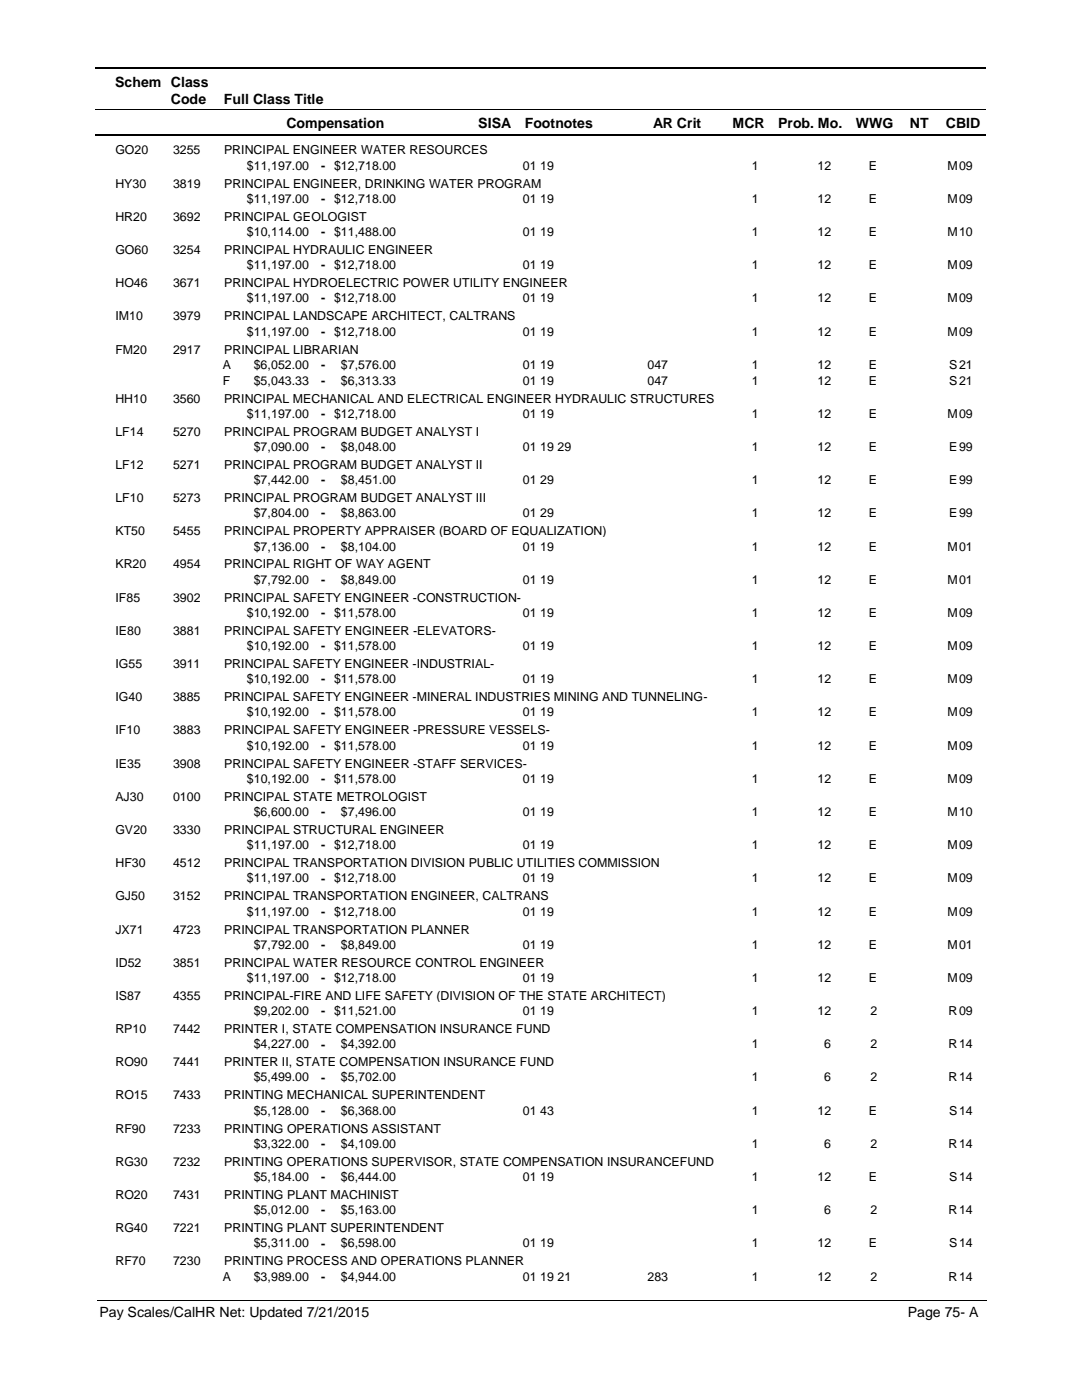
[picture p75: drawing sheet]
<svg xmlns="http://www.w3.org/2000/svg" width="216mm" height="279mm" viewBox="0 0 216 279" stroke-linecap="round" stroke-linejoin="round" font-family="sans-serif">
<defs><g id="words">
<g font-size="2.8">
<text x="23" y="17.3">Schem Class</text>
<text x="34.1" y="20.7">Code</text>
<text x="44.7" y="20.7">Full Class Title</text>
<text x="57.2" y="25.6">Compensation</text>
<text x="95.4" y="25.6">SISA</text>
<text x="104.7" y="25.6">Footnotes</text>
<text x="130.3" y="25.6">AR Crit</text>
<text x="146.2" y="25.6">MCR</text>
<text x="155.3" y="25.6">Prob. Mo.</text>
<text x="170.8" y="25.6">WWG</text>
<text x="181.5" y="25.6">NT</text>
<text x="188.7" y="25.6">CBID</text>
<text x="19.9" y="262.9">Pay Scales/CalHR Net: Updated 7/21/2015</text>
<text x="181.1" y="262.9">Page 75- A</text>
</g>
<g font-size="2.5">
<text x="23" y="30.8">GO20</text>
<text x="34.5" y="30.8">3255</text>
<text x="44.7" y="30.8">PRINCIPAL ENGINEER WATER RESOURCES</text>
<text x="49.3" y="33.9">$11,197.00</text>
<text x="64.1" y="33.9">- $12,718.00</text>
<text x="104.3" y="33.9">01 19</text>
<text x="150" y="33.9">1</text>
<text x="163.1" y="33.9">12</text>
<text x="173.4" y="33.9">E</text>
<text x="189.1" y="33.9">M</text>
<text x="191.4" y="33.9">09</text>
<text x="23" y="37.4">HY30</text>
<text x="34.5" y="37.4">3819</text>
<text x="44.7" y="37.4">PRINCIPAL ENGINEER, DRINKING WATER PROGRAM</text>
<text x="49.3" y="40.5">$11,197.00</text>
<text x="64.1" y="40.5">- $12,718.00</text>
<text x="104.3" y="40.5">01 19</text>
<text x="150" y="40.5">1</text>
<text x="163.1" y="40.5">12</text>
<text x="173.4" y="40.5">E</text>
<text x="189.1" y="40.5">M</text>
<text x="191.4" y="40.5">09</text>
<text x="23" y="44">HR20</text>
<text x="34.5" y="44">3692</text>
<text x="44.7" y="44">PRINCIPAL GEOLOGIST</text>
<text x="49.3" y="47.1">$10,114.00</text>
<text x="64.1" y="47.1">- $11,488.00</text>
<text x="104.3" y="47.1">01 19</text>
<text x="150" y="47.1">1</text>
<text x="163.1" y="47.1">12</text>
<text x="173.4" y="47.1">E</text>
<text x="189.1" y="47.1">M</text>
<text x="191.4" y="47.1">10</text>
<text x="23" y="50.7">GO60</text>
<text x="34.5" y="50.7">3254</text>
<text x="44.7" y="50.7">PRINCIPAL HYDRAULIC ENGINEER</text>
<text x="49.3" y="53.7">$11,197.00</text>
<text x="64.1" y="53.8">- $12,718.00</text>
<text x="104.3" y="53.7">01 19</text>
<text x="150" y="53.7">1</text>
<text x="163.1" y="53.7">12</text>
<text x="173.4" y="53.7">E</text>
<text x="189.1" y="53.7">M</text>
<text x="191.4" y="53.7">09</text>
<text x="23" y="57.3">HO46</text>
<text x="34.5" y="57.3">3671</text>
<text x="44.7" y="57.3">PRINCIPAL HYDROELECTRIC POWER UTILITY ENGINEER</text>
<text x="23" y="63.9">IM10</text>
<text x="34.5" y="63.9">3979</text>
<text x="44.7" y="63.9">PRINCIPAL LANDSCAPE ARCHITECT, CALTRANS</text>
<text x="49.3" y="60.3">$11,197.00</text>
<text x="64.1" y="60.4">- $12,718.00</text>
<text x="104.3" y="60.3">01 19</text>
<text x="150" y="60.3">1</text>
<text x="163.1" y="60.3">12</text>
<text x="173.4" y="60.3">E</text>
<text x="189.1" y="60.3">M</text>
<text x="191.4" y="60.3">09</text>
<text x="23" y="70.5">FM20</text>
<text x="34.5" y="70.5">2917</text>
<text x="44.7" y="70.5">PRINCIPAL LIBRARIAN</text>
<text x="49.3" y="67">$11,197.00</text>
<text x="64.1" y="67">- $12,718.00</text>
<text x="104.3" y="67">01 19</text>
<text x="150" y="67">1</text>
<text x="163.1" y="67">12</text>
<text x="173.4" y="67">E</text>
<text x="189.1" y="67">M</text>
<text x="191.4" y="67">09</text>
<text x="44.5" y="73.6">A</text>
<text x="44.5" y="76.8">F</text>
<text x="50.6" y="73.6">$6,052.00</text>
<text x="50.6" y="76.8">$5,043.33</text>
<text x="64.1" y="73.6">-</text>
<text x="64.1" y="76.8">-</text>
<text x="68" y="76.8">$6,313.33</text>
<text x="68" y="73.6">$7,576.00</text>
<text x="104.3" y="76.8">01 19</text>
<text x="104.3" y="73.6">01 19</text>
<text x="129.2" y="76.8">047</text>
<text x="129.2" y="73.6">047</text>
<text x="150" y="73.6">1</text>
<text x="150" y="76.8">1</text>
<text x="163.1" y="73.6">12</text>
<text x="163.1" y="76.8">12</text>
<text x="173.4" y="76.8">E</text>
<text x="173.4" y="73.6">E</text>
<text x="189.4" y="73.6">S</text>
<text x="189.4" y="76.8">S</text>
<text x="191.4" y="73.6">21</text>
<text x="191.4" y="76.8">21</text>
<text x="23" y="80.3">HH10</text>
<text x="34.5" y="80.3">3560</text>
<text x="44.7" y="80.3">PRINCIPAL MECHANICAL AND ELECTRICAL ENGINEER HYDRAULIC STRUCTURES</text>
<text x="49.3" y="83.4">$11,197.00</text>
<text x="64.1" y="83.4">- $12,718.00</text>
<text x="104.3" y="83.4">01 19</text>
<text x="150" y="83.4">1</text>
<text x="163.1" y="83.4">12</text>
<text x="173.4" y="83.4">E</text>
<text x="189.1" y="83.4">M</text>
<text x="191.4" y="83.4">09</text>
<text x="23" y="87">LF14</text>
<text x="34.5" y="87">5270</text>
<text x="44.7" y="87">PRINCIPAL PROGRAM BUDGET ANALYST I</text>
<text x="23" y="93.6">LF12</text>
<text x="34.5" y="93.6">5271</text>
<text x="44.7" y="93.6">PRINCIPAL PROGRAM BUDGET ANALYST II</text>
<text x="50.6" y="90">$7,090.00</text>
<text x="64.1" y="90">-</text>
<text x="68" y="90">$8,048.00</text>
<text x="104.3" y="90">01 19 29</text>
<text x="150" y="90">1</text>
<text x="163.1" y="90">12</text>
<text x="173.4" y="90">E</text>
<text x="189.4" y="90">E</text>
<text x="191.4" y="90">99</text>
<text x="23" y="100.2">LF10</text>
<text x="34.5" y="100.2">5273</text>
<text x="44.7" y="100.2">PRINCIPAL PROGRAM BUDGET ANALYST III</text>
<text x="50.6" y="96.6">$7,442.00</text>
<text x="64.1" y="96.7">-</text>
<text x="68" y="96.6">$8,451.00</text>
<text x="104.3" y="96.6">01 29</text>
<text x="150" y="96.6">1</text>
<text x="163.1" y="96.6">12</text>
<text x="173.4" y="96.6">E</text>
<text x="189.4" y="96.6">E</text>
<text x="191.4" y="96.6">99</text>
<text x="23" y="106.8">KT50</text>
<text x="34.5" y="106.8">5455</text>
<text x="44.7" y="106.8">PRINCIPAL PROPERTY APPRAISER (BOARD OF EQUALIZATION)</text>
<text x="50.6" y="103.3">$7,804.00</text>
<text x="64.1" y="103.3">-</text>
<text x="68" y="103.3">$8,863.00</text>
<text x="104.3" y="103.3">01 29</text>
<text x="150" y="103.3">1</text>
<text x="163.1" y="103.3">12</text>
<text x="173.4" y="103.3">E</text>
<text x="189.4" y="103.3">E</text>
<text x="191.4" y="103.3">99</text>
<text x="23" y="113.5">KR20</text>
<text x="34.5" y="113.5">4954</text>
<text x="44.7" y="113.5">PRINCIPAL RIGHT OF WAY AGENT</text>
<text x="50.6" y="109.9">$7,136.00</text>
<text x="64.1" y="109.9">-</text>
<text x="68" y="109.9">$8,104.00</text>
<text x="104.3" y="109.9">01 19</text>
<text x="150" y="109.9">1</text>
<text x="163.1" y="109.9">12</text>
<text x="173.4" y="109.9">E</text>
<text x="189.1" y="109.9">M</text>
<text x="191.4" y="109.9">01</text>
<text x="50.6" y="116.5">$7,792.00</text>
<text x="64.1" y="116.5">-</text>
<text x="68" y="116.5">$8,849.00</text>
<text x="104.3" y="116.5">01 19</text>
<text x="150" y="116.5">1</text>
<text x="163.1" y="116.5">12</text>
<text x="173.4" y="116.5">E</text>
<text x="189.1" y="116.5">M</text>
<text x="191.4" y="116.5">01</text>
<text x="23" y="120.1">IF85</text>
<text x="34.5" y="120.1">3902</text>
<text x="44.7" y="120.1">PRINCIPAL SAFETY ENGINEER -CONSTRUCTION-</text>
<text x="49.3" y="123.1">$10,192.00</text>
<text x="64.1" y="123.1">- $11,578.00</text>
<text x="104.3" y="123.1">01 19</text>
<text x="150" y="123.1">1</text>
<text x="163.1" y="123.1">12</text>
<text x="173.4" y="123.1">E</text>
<text x="189.1" y="123.1">M</text>
<text x="191.4" y="123.1">09</text>
<text x="23" y="126.7">IE80</text>
<text x="34.5" y="126.7">3881</text>
<text x="44.7" y="126.7">PRINCIPAL SAFETY ENGINEER -ELEVATORS-</text>
<text x="49.3" y="129.8">$10,192.00</text>
<text x="64.1" y="129.8">- $11,578.00</text>
<text x="104.3" y="129.8">01 19</text>
<text x="150" y="129.8">1</text>
<text x="163.1" y="129.8">12</text>
<text x="173.4" y="129.8">E</text>
<text x="189.1" y="129.8">M</text>
<text x="191.4" y="129.8">09</text>
<text x="23" y="133.3">IG55</text>
<text x="34.5" y="133.3">3911</text>
<text x="44.7" y="133.3">PRINCIPAL SAFETY ENGINEER -INDUSTRIAL-</text>
<text x="49.3" y="136.4">$10,192.00</text>
<text x="64.1" y="136.4">- $11,578.00</text>
<text x="104.3" y="136.4">01 19</text>
<text x="150" y="136.4">1</text>
<text x="163.1" y="136.4">12</text>
<text x="173.4" y="136.4">E</text>
<text x="189.1" y="136.4">M</text>
<text x="191.4" y="136.4">09</text>
<text x="23" y="140">IG40</text>
<text x="34.5" y="140">3885</text>
<text x="44.7" y="140">PRINCIPAL SAFETY ENGINEER -MINERAL INDUSTRIES MINING AND TUNNELING-</text>
<text x="49.3" y="143">$10,192.00</text>
<text x="64.1" y="143">- $11,578.00</text>
<text x="104.3" y="143">01 19</text>
<text x="150" y="143">1</text>
<text x="163.1" y="143">12</text>
<text x="173.4" y="143">E</text>
<text x="189.1" y="143">M</text>
<text x="191.4" y="143">09</text>
<text x="23" y="146.6">IF10</text>
<text x="34.5" y="146.6">3883</text>
<text x="44.7" y="146.6">PRINCIPAL SAFETY ENGINEER -PRESSURE VESSELS-</text>
<text x="49.3" y="149.6">$10,192.00</text>
<text x="64.1" y="149.6">- $11,578.00</text>
<text x="104.3" y="149.6">01 19</text>
<text x="150" y="149.6">1</text>
<text x="163.1" y="149.6">12</text>
<text x="173.4" y="149.6">E</text>
<text x="189.1" y="149.6">M</text>
<text x="191.4" y="149.6">09</text>
<text x="23" y="153.2">IE35</text>
<text x="34.5" y="153.2">3908</text>
<text x="44.7" y="153.2">PRINCIPAL SAFETY ENGINEER -STAFF SERVICES-</text>
<text x="23" y="159.8">AJ30</text>
<text x="34.5" y="159.8">0100</text>
<text x="44.7" y="159.8">PRINCIPAL STATE METROLOGIST</text>
<text x="49.3" y="156.2">$10,192.00</text>
<text x="64.1" y="156.3">- $11,578.00</text>
<text x="104.3" y="156.2">01 19</text>
<text x="150" y="156.2">1</text>
<text x="163.1" y="156.2">12</text>
<text x="173.4" y="156.2">E</text>
<text x="189.1" y="156.2">M</text>
<text x="191.4" y="156.2">09</text>
<text x="23" y="166.4">GV20</text>
<text x="34.5" y="166.4">3330</text>
<text x="44.7" y="166.4">PRINCIPAL STRUCTURAL ENGINEER</text>
<text x="50.6" y="162.9">$6,600.00</text>
<text x="64.1" y="162.9">-</text>
<text x="68" y="162.9">$7,496.00</text>
<text x="104.3" y="162.9">01 19</text>
<text x="150" y="162.9">1</text>
<text x="163.1" y="162.9">12</text>
<text x="173.4" y="162.9">E</text>
<text x="189.1" y="162.9">M</text>
<text x="191.4" y="162.9">10</text>
<text x="23" y="173.1">HF30</text>
<text x="34.5" y="173.1">4512</text>
<text x="44.7" y="173.1">PRINCIPAL TRANSPORTATION DIVISION PUBLIC UTILITIES COMMISSION</text>
<text x="49.3" y="169.5">$11,197.00</text>
<text x="64.1" y="169.5">- $12,718.00</text>
<text x="104.3" y="169.5">01 19</text>
<text x="150" y="169.5">1</text>
<text x="163.1" y="169.5">12</text>
<text x="173.4" y="169.5">E</text>
<text x="189.1" y="169.5">M</text>
<text x="191.4" y="169.5">09</text>
<text x="23" y="179.7">GJ50</text>
<text x="34.5" y="179.7">3152</text>
<text x="44.7" y="179.7">PRINCIPAL TRANSPORTATION ENGINEER, CALTRANS</text>
<text x="49.3" y="176.1">$11,197.00</text>
<text x="64.1" y="176.1">- $12,718.00</text>
<text x="104.3" y="176.1">01 19</text>
<text x="150" y="176.1">1</text>
<text x="163.1" y="176.1">12</text>
<text x="173.4" y="176.1">E</text>
<text x="189.1" y="176.1">M</text>
<text x="191.4" y="176.1">09</text>
<text x="49.3" y="182.7">$11,197.00</text>
<text x="64.1" y="182.8">- $12,718.00</text>
<text x="104.3" y="182.7">01 19</text>
<text x="150" y="182.7">1</text>
<text x="163.1" y="182.7">12</text>
<text x="173.4" y="182.7">E</text>
<text x="189.1" y="182.7">M</text>
<text x="191.4" y="182.7">09</text>
<text x="23" y="186.3">JX71</text>
<text x="34.5" y="186.3">4723</text>
<text x="44.7" y="186.3">PRINCIPAL TRANSPORTATION PLANNER</text>
<text x="50.6" y="189.4">$7,792.00</text>
<text x="64.1" y="189.4">-</text>
<text x="68" y="189.4">$8,849.00</text>
<text x="104.3" y="189.4">01 19</text>
<text x="150" y="189.4">1</text>
<text x="163.1" y="189.4">12</text>
<text x="173.4" y="189.4">E</text>
<text x="189.1" y="189.4">M</text>
<text x="191.4" y="189.4">01</text>
<text x="23" y="192.9">ID52</text>
<text x="34.5" y="192.9">3851</text>
<text x="44.7" y="192.9">PRINCIPAL WATER RESOURCE CONTROL ENGINEER</text>
<text x="49.3" y="196">$11,197.00</text>
<text x="64.1" y="196">- $12,718.00</text>
<text x="104.3" y="196">01 19</text>
<text x="150" y="196">1</text>
<text x="163.1" y="196">12</text>
<text x="173.4" y="196">E</text>
<text x="189.1" y="196">M</text>
<text x="191.4" y="196">09</text>
<text x="23" y="199.6">IS87</text>
<text x="34.5" y="199.6">4355</text>
<text x="44.7" y="199.6">PRINCIPAL-FIRE AND LIFE SAFETY (DIVISION OF THE STATE ARCHITECT)</text>
<text x="50.6" y="202.6">$9,202.00</text>
<text x="64.1" y="202.6">- $11,521.00</text>
<text x="104.3" y="202.6">01 19</text>
<text x="150" y="202.6">1</text>
<text x="163.1" y="202.6">12</text>
<text x="173.7" y="202.6">2</text>
<text x="189.3" y="202.6">R</text>
<text x="191.4" y="202.6">09</text>
<text x="23" y="206.2">RP10</text>
<text x="34.5" y="206.2">7442</text>
<text x="44.7" y="206.2">PRINTER I, STATE COMPENSATION INSURANCE FUND</text>
<text x="50.6" y="209.2">$4,227.00</text>
<text x="64.1" y="209.3">-</text>
<text x="68" y="209.2">$4,392.00</text>
<text x="150" y="209.2">1</text>
<text x="164.5" y="209.2">6</text>
<text x="173.7" y="209.2">2</text>
<text x="189.3" y="209.2">R</text>
<text x="191.4" y="209.2">14</text>
<text x="23" y="212.8">RO90</text>
<text x="34.5" y="212.8">7441</text>
<text x="44.7" y="212.8">PRINTER II, STATE COMPENSATION INSURANCE FUND</text>
<text x="50.6" y="215.8">$5,499.00</text>
<text x="64.1" y="215.9">-</text>
<text x="68" y="215.8">$5,702.00</text>
<text x="150" y="215.8">1</text>
<text x="164.5" y="215.8">6</text>
<text x="173.7" y="215.8">2</text>
<text x="189.3" y="215.8">R</text>
<text x="191.4" y="215.8">14</text>
<text x="23" y="219.4">RO15</text>
<text x="34.5" y="219.4">7433</text>
<text x="44.7" y="219.4">PRINTING MECHANICAL SUPERINTENDENT</text>
<text x="23" y="226">RF90</text>
<text x="34.5" y="226">7233</text>
<text x="44.7" y="226">PRINTING OPERATIONS ASSISTANT</text>
<text x="50.6" y="222.5">$5,128.00</text>
<text x="64.1" y="222.5">-</text>
<text x="68" y="222.5">$6,368.00</text>
<text x="104.3" y="222.5">01 43</text>
<text x="150" y="222.5">1</text>
<text x="163.1" y="222.5">12</text>
<text x="173.4" y="222.5">E</text>
<text x="189.4" y="222.5">S</text>
<text x="191.4" y="222.5">14</text>
<text x="23" y="232.7">RG30</text>
<text x="34.5" y="232.7">7232</text>
<text x="44.7" y="232.7">PRINTING OPERATIONS SUPERVISOR, STATE COMPENSATION INSURANCEFUND</text>
<text x="50.6" y="229.1">$3,322.00</text>
<text x="64.1" y="229.1">-</text>
<text x="68" y="229.1">$4,109.00</text>
<text x="150" y="229.1">1</text>
<text x="164.5" y="229.1">6</text>
<text x="173.7" y="229.1">2</text>
<text x="189.3" y="229.1">R</text>
<text x="191.4" y="229.1">14</text>
<text x="23" y="239.3">RO20</text>
<text x="34.5" y="239.3">7431</text>
<text x="44.7" y="239.3">PRINTING PLANT MACHINIST</text>
<text x="50.6" y="235.7">$5,184.00</text>
<text x="64.1" y="235.7">-</text>
<text x="68" y="235.7">$6,444.00</text>
<text x="104.3" y="235.7">01 19</text>
<text x="150" y="235.7">1</text>
<text x="163.1" y="235.7">12</text>
<text x="173.4" y="235.7">E</text>
<text x="189.4" y="235.7">S</text>
<text x="191.4" y="235.7">14</text>
<text x="23" y="245.9">RG40</text>
<text x="34.5" y="245.9">7221</text>
<text x="44.7" y="245.9">PRINTING PLANT SUPERINTENDENT</text>
<text x="50.6" y="242.3">$5,012.00</text>
<text x="64.1" y="242.4">-</text>
<text x="68" y="242.3">$5,163.00</text>
<text x="150" y="242.3">1</text>
<text x="164.5" y="242.3">6</text>
<text x="173.7" y="242.3">2</text>
<text x="189.3" y="242.3">R</text>
<text x="191.4" y="242.3">14</text>
<text x="50.6" y="249">$5,311.00</text>
<text x="64.1" y="249">-</text>
<text x="68" y="249">$6,598.00</text>
<text x="104.3" y="249">01 19</text>
<text x="150" y="249">1</text>
<text x="163.1" y="249">12</text>
<text x="173.4" y="249">E</text>
<text x="189.4" y="249">S</text>
<text x="191.4" y="249">14</text>
<text x="23" y="252.5">RF70</text>
<text x="34.5" y="252.5">7230</text>
<text x="44.5" y="255.6">A</text>
<text x="44.7" y="252.5">PRINTING PROCESS AND OPERATIONS PLANNER</text>
<text x="50.6" y="255.6">$3,989.00</text>
<text x="64.1" y="255.6">-</text>
<text x="68" y="255.6">$4,944.00</text>
<text x="104.3" y="255.6">01 19 21</text>
<text x="129.2" y="255.6">283</text>
<text x="150" y="255.6">1</text>
<text x="163.1" y="255.6">12</text>
<text x="173.7" y="255.6">2</text>
<text x="189.3" y="255.6">R</text>
<text x="191.4" y="255.6">14</text>
</g>
</g></defs>
<path d="M19 13.5h177.8M19 27h177.8" fill="none" stroke="#000" stroke-width=".36"/>
<path d="M19 21.8h177.8" fill="none" stroke="#000" stroke-width=".2"/>
<g fill="#fff">
<path d="M46.9 31.2h16.3v3h-16.3z"/>
<path d="M191 31.2h4.2v3h-4.2z"/>
<path d="M46.9 37.8h16.3v3h-16.3z"/>
<path d="M191 37.8h4.2v3h-4.2z"/>
<path d="M46.9 44.5h16.3v3h-16.3z"/>
<path d="M191 44.5h4.2v3h-4.2z"/>
<path d="M46.9 51.1h16.3v3h-16.3z"/>
<path d="M191 51.1h4.2v3h-4.2z"/>
<path d="M46.9 57.7h16.3v3h-16.3z"/>
<path d="M191 57.7h4.2v3h-4.2z"/>
<path d="M46.9 64.3h16.3v3h-16.3z"/>
<path d="M191 64.3h4.2v3h-4.2z"/>
<path d="M46.9 71h16.3v3h-16.3z"/>
<path d="M191 71h4.2v3h-4.2z"/>
<path d="M46.9 74.1h16.3v3h-16.3z"/>
<path d="M191 74.1h4.2v3h-4.2z"/>
<path d="M46.9 80.8h16.3v2.9h-16.3z"/>
<path d="M191 80.8h4.2v2.9h-4.2z"/>
<path d="M46.9 87.4h16.3v3h-16.3z"/>
<path d="M191 87.4h4.2v3h-4.2z"/>
<path d="M46.9 94h16.3v3h-16.3z"/>
<path d="M191 94h4.2v3h-4.2z"/>
<path d="M46.9 100.6h16.3v3h-16.3z"/>
<path d="M191 100.6h4.2v3h-4.2z"/>
<path d="M46.9 107.3h16.3v2.9h-16.3z"/>
<path d="M191 107.3h4.2v2.9h-4.2z"/>
<path d="M46.9 113.9h16.3v3h-16.3z"/>
<path d="M191 113.9h4.2v3h-4.2z"/>
<path d="M46.9 120.5h16.3v3h-16.3z"/>
<path d="M191 120.5h4.2v3h-4.2z"/>
<path d="M46.9 127.1h16.3v3h-16.3z"/>
<path d="M191 127.1h4.2v3h-4.2z"/>
<path d="M46.9 133.8h16.3v2.9h-16.3z"/>
<path d="M191 133.8h4.2v2.9h-4.2z"/>
<path d="M46.9 140.4h16.3v2.9h-16.3z"/>
<path d="M191 140.4h4.2v2.9h-4.2z"/>
<path d="M46.9 147h16.3v3h-16.3z"/>
<path d="M191 147h4.2v3h-4.2z"/>
<path d="M46.9 153.6h16.3v3h-16.3z"/>
<path d="M191 153.6h4.2v3h-4.2z"/>
<path d="M46.9 160.2h16.3v3h-16.3z"/>
<path d="M191 160.2h4.2v3h-4.2z"/>
<path d="M46.9 166.9h16.3v2.9h-16.3z"/>
<path d="M191 166.9h4.2v2.9h-4.2z"/>
<path d="M46.9 173.5h16.3v3h-16.3z"/>
<path d="M191 173.5h4.2v3h-4.2z"/>
<path d="M46.9 180.1h16.3v3h-16.3z"/>
<path d="M191 180.1h4.2v3h-4.2z"/>
<path d="M46.9 186.7h16.3v3h-16.3z"/>
<path d="M191 186.7h4.2v3h-4.2z"/>
<path d="M46.9 193.4h16.3v2.9h-16.3z"/>
<path d="M191 193.4h4.2v2.9h-4.2z"/>
<path d="M46.9 200h16.3v2.9h-16.3z"/>
<path d="M191 200h4.2v2.9h-4.2z"/>
<path d="M46.9 206.6h16.3v3h-16.3z"/>
<path d="M191 206.6h4.2v3h-4.2z"/>
<path d="M46.9 213.2h16.3v3h-16.3z"/>
<path d="M191 213.2h4.2v3h-4.2z"/>
<path d="M46.9 219.8h16.3v3h-16.3z"/>
<path d="M191 219.8h4.2v3h-4.2z"/>
<path d="M46.9 226.5h16.3v2.9h-16.3z"/>
<path d="M191 226.5h4.2v2.9h-4.2z"/>
<path d="M46.9 233.1h16.3v3h-16.3z"/>
<path d="M191 233.1h4.2v3h-4.2z"/>
<path d="M46.9 239.7h16.3v3h-16.3z"/>
<path d="M191 239.7h4.2v3h-4.2z"/>
<path d="M46.9 246.3h16.3v3h-16.3z"/>
<path d="M191 246.3h4.2v3h-4.2z"/>
<path d="M46.9 253h16.3v2.9h-16.3z"/>
<path d="M191 253h4.2v2.9h-4.2z"/>
</g>
<path d="M19.4 259.6h177.4" fill="none" stroke="#000" stroke-width=".2"/>
<use href="#words"/>
</svg>
